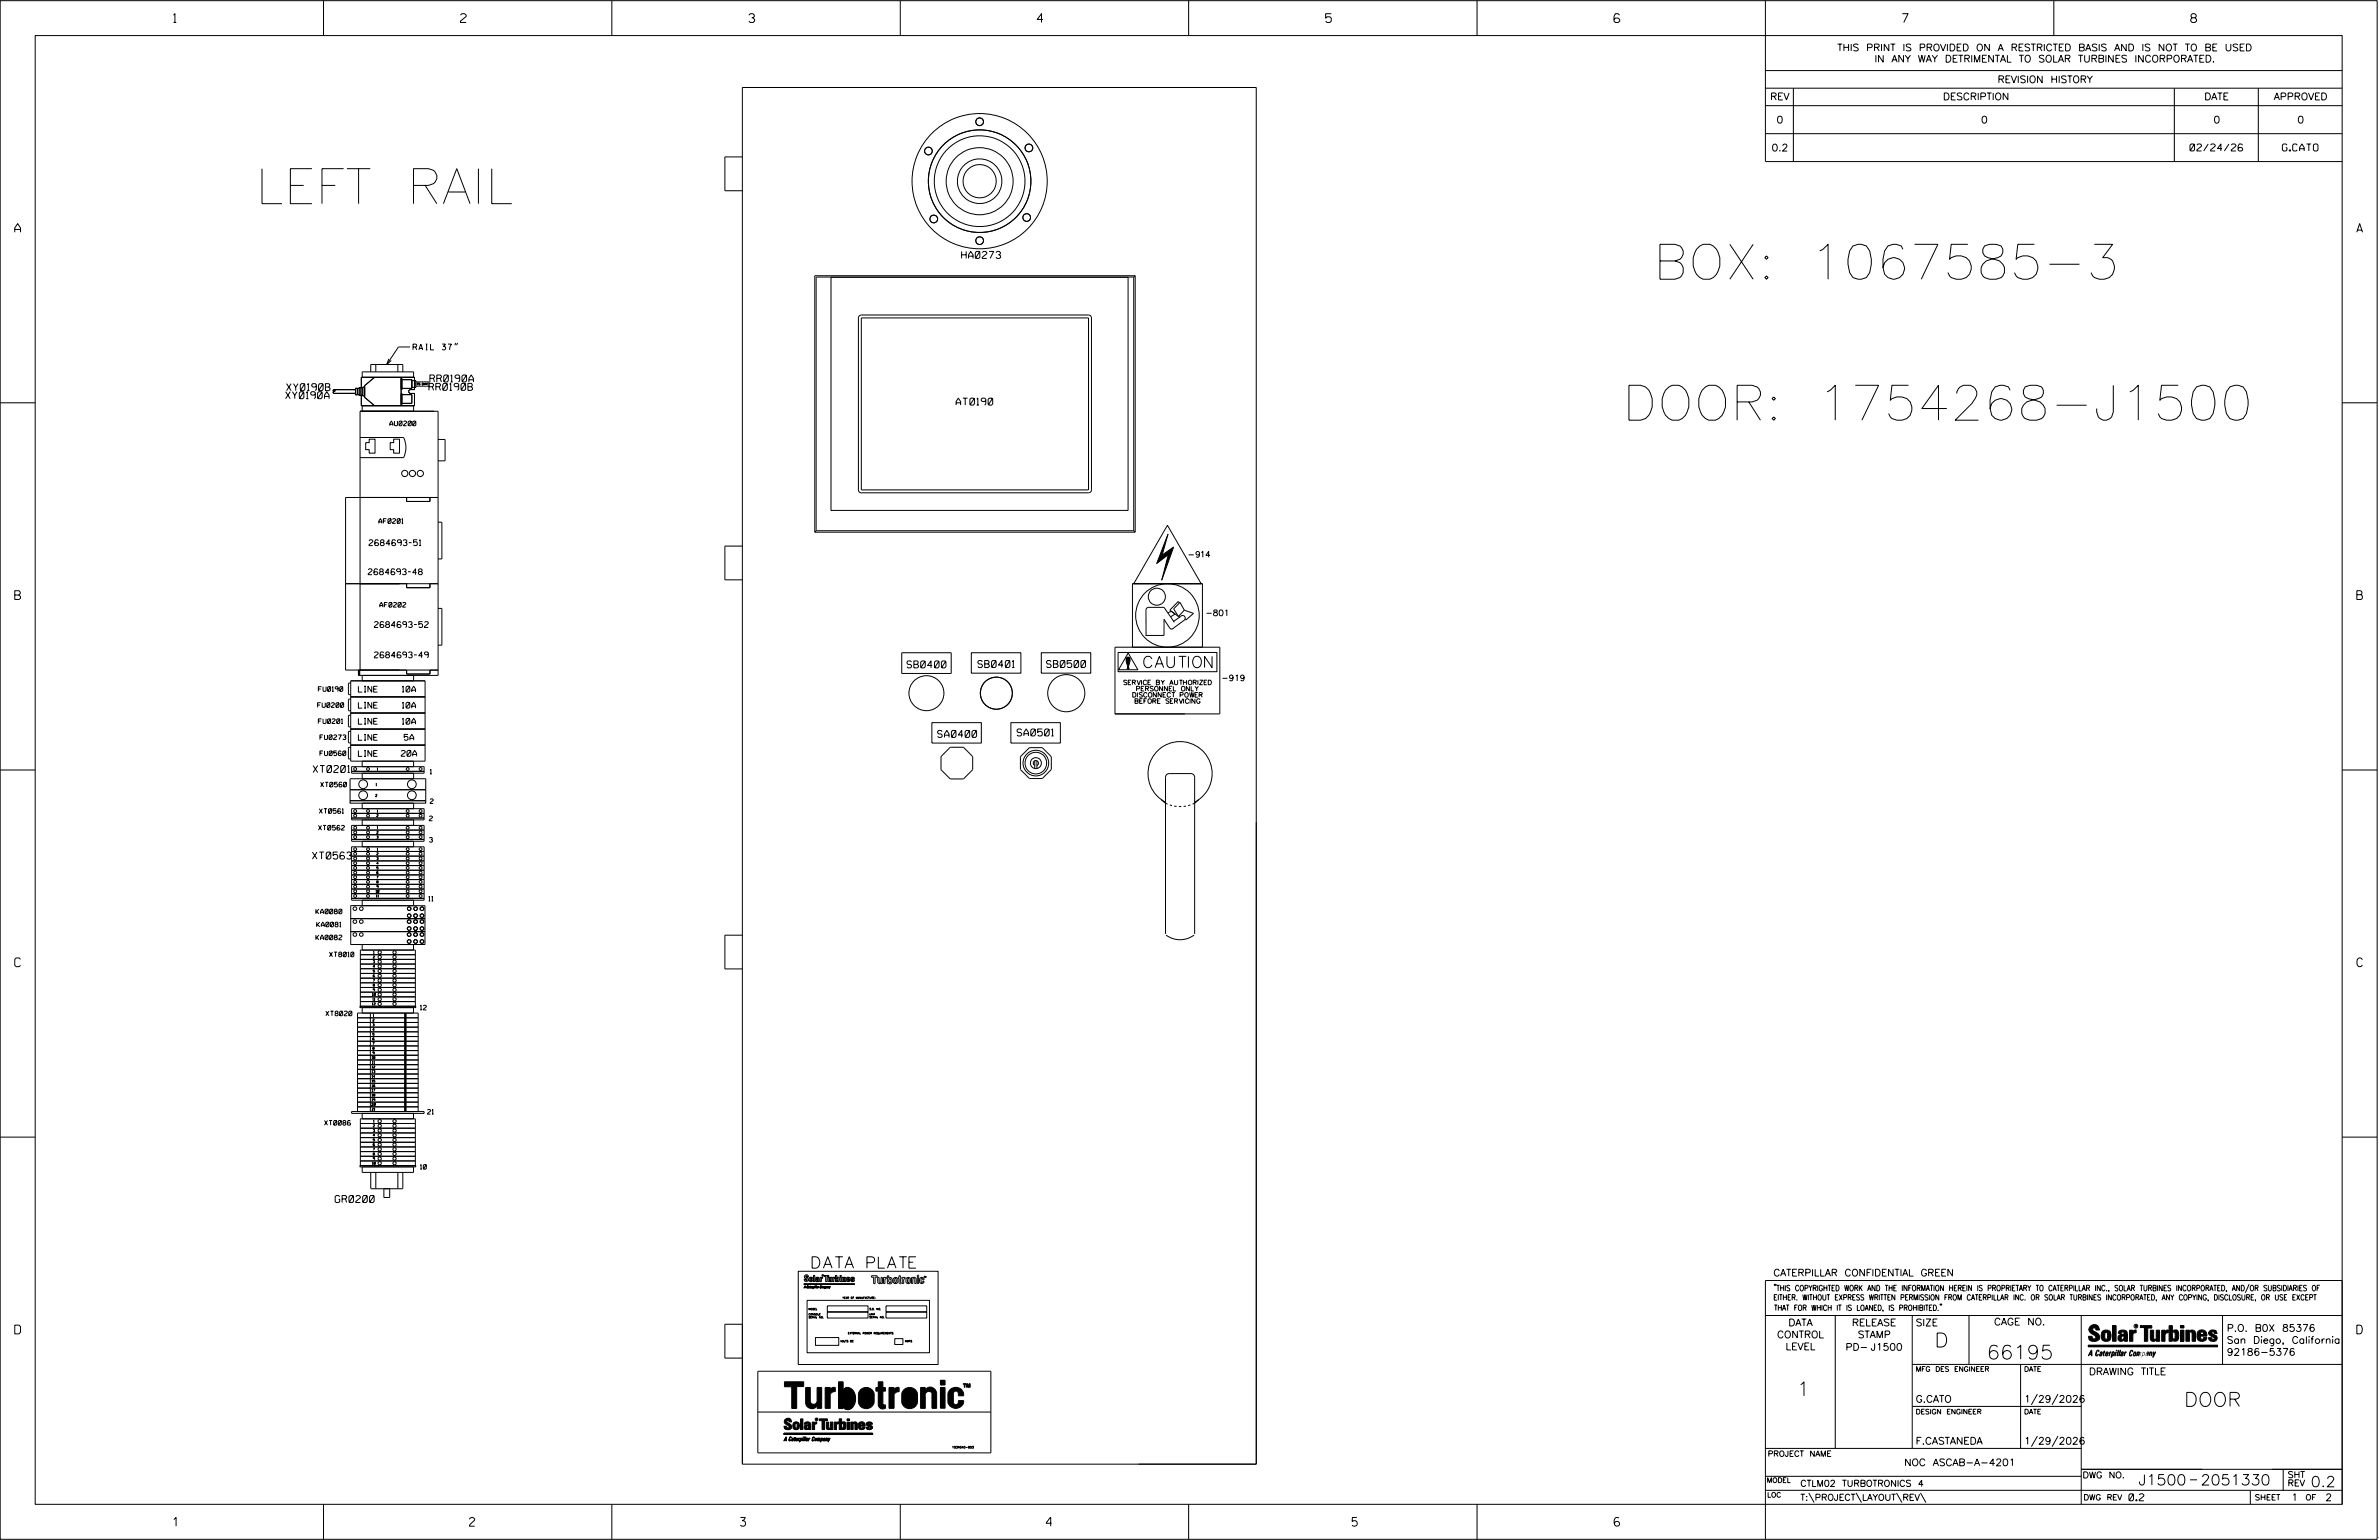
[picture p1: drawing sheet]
<svg xmlns="http://www.w3.org/2000/svg" width="864mm" height="559mm" viewBox="0 0 864 559" stroke-linecap="round" stroke-linejoin="round" font-family="sans-serif">
<defs><g id="words">
<g font-size="12.7">
<text x="92.7" y="73.9">LEFT RAIL</text>
<text x="600.1" y="101.3">BOX: 1067585-3</text>
<text x="588.9" y="152.5">DOOR: 1754268-J1500</text>
</g>
<g font-size="5.1">
<text x="702.3" y="488.8">D</text>
<text x="721.2" y="493.2">66195</text>
<text x="652.2" y="506.5">1</text>
<text x="792.8" y="510.3">DOOR</text>
</g>
<g font-size="4.1">
<text x="415.2" y="242.2">CAUTION</text>
<text x="294.8" y="460.1">DATA PLATE</text>
</g>
<g font-size="3.8">
<text x="776.3" y="538.9">J1500</text>
<text x="798.8" y="538.9">2051330</text>
<text x="838.8" y="539.5">0.2</text>
</g>
<g font-size="3.2">
<text x="63" y="8.2">1</text>
<text x="167.2" y="8.2">2</text>
<text x="271.8" y="8.2">3</text>
<text x="376.5" y="8.2">4</text>
<text x="481.2" y="8.2">5</text>
<text x="690.6" y="8.2">7</text>
<text x="795.3" y="8.2">8</text>
<text x="5.4" y="84.3">A</text>
<text x="855.5" y="84.3">A</text>
<text x="5.4" y="217.5">B</text>
<text x="855.6" y="217.5">B</text>
<text x="5.4" y="350.8">C</text>
<text x="855.6" y="350.8">C</text>
<text x="5.4" y="484">D</text>
<text x="855.6" y="484">D</text>
<text x="62.8" y="553.8">1</text>
<text x="170.4" y="553.8">2</text>
<text x="268.8" y="553.8">3</text>
<text x="379.8" y="553.8">4</text>
<text x="490.8" y="553.8">5</text>
<text x="585.9" y="553.8">6</text>
</g>
<g font-size="2.5">
<text x="666.9" y="18.5">THIS PRINT IS PROVIDED ON A RESTRICTED BASIS AND IS NOT TO BE USED</text>
<text x="680.5" y="22.6">IN ANY WAY DETRIMENTAL TO SOLAR TURBINES INCORPORATED.</text>
<text x="725.1" y="30">REVISION HISTORY</text>
<text x="642.6" y="36.3">REV</text>
<text x="705.3" y="36.3">DESCRIPTION</text>
<text x="800.2" y="36.3">DATE</text>
<text x="825.4" y="36.3">APPROVED</text>
<text x="644.9" y="44.7">0</text>
<text x="719.1" y="44.7">0</text>
<text x="803.5" y="44.7">0</text>
<text x="834" y="44.7">0</text>
<text x="643.1" y="54.8">0.2</text>
<text x="795" y="54.8">02/24/26</text>
<text x="828.5" y="54.8">G.CATO</text>
<text x="349.1" y="93.8">HA0273</text>
<text x="104" y="141.7">XY0190B</text>
<text x="155.7" y="141.6">RR0190B</text>
<text x="156.1" y="138.6">RR0190A</text>
<text x="103.7" y="144.7">XY0190A</text>
<text x="347.1" y="147">AT0190</text>
<text x="329.2" y="242.4">SB0400</text>
<text x="355" y="242.2">SB0401</text>
<text x="379.9" y="242.2">SB0500</text>
<text x="340.4" y="267.6">SA0400</text>
<text x="369.2" y="267.1">SA0501</text>
<text x="113.7" y="280.3">XT0201</text>
<text x="113.4" y="311.7">XT0563</text>
<text x="121.7" y="436.4">GR0200</text>
<text x="643.8" y="463">CATERPILLAR CONFIDENTIAL GREEN</text>
<text x="645.1" y="485.5">CONTROL</text>
<text x="649.2" y="481.1">DATA</text>
<text x="672.3" y="481.1">RELEASE</text>
<text x="674.4" y="485.5">STAMP</text>
<text x="695.4" y="481.1">SIZE</text>
<text x="723.8" y="480.8">CAGE NO.</text>
<text x="808.4" y="483.1">P.O. B0X 85376</text>
<text x="648.2" y="489.8">LEVEL</text>
<text x="669.9" y="490">PD- J1500</text>
<text x="808.4" y="487.5">San Diego, California</text>
<text x="808.4" y="491.8">92186-5376</text>
<text x="758.3" y="498.9">DRAWING TITLE</text>
<text x="695.4" y="508.9">G.CATO</text>
<text x="734.8" y="508.9">1/29/2026</text>
<text x="695.4" y="524.1">F.CASTANEDA</text>
<text x="734.8" y="524.1">1/29/2026</text>
<text x="691.2" y="531.9">NOC ASCAB-A-4201</text>
<text x="772.8" y="544.6">0.2</text>
<text x="831.8" y="544.6">1</text>
<text x="844.1" y="544.6">2</text>
</g>
<g font-size="2.3">
<text x="653.5" y="539.4">CTLM02 TURBOTRONICS 4</text>
<text x="756" y="536.3">DWG NO.</text>
<text x="830.4" y="539.3">REV</text>
<text x="830.4" y="536.2">SHT</text>
<text x="653.5" y="544.5">T:\PROJECT\LAYOUT\REV\</text>
</g>
<g font-size="2.1">
<text x="149.9" y="127">RAIL 37&quot;</text>
<text x="134" y="198">2684693-51</text>
<text x="431.5" y="202.2">-914</text>
<text x="133.7" y="208.5">2684693-48</text>
<text x="135.9" y="227.7">2684693-52</text>
<text x="437.6" y="223.4">-801</text>
<text x="135.9" y="238.7">2684693-49</text>
<text x="130.1" y="251.1">LINE</text>
<text x="146" y="251.1">10A</text>
<text x="443.4" y="247">-919</text>
<text x="130.1" y="257">LINE</text>
<text x="146" y="256.9">10A</text>
<text x="130.1" y="262.8">LINE</text>
<text x="146" y="262.8">10A</text>
<text x="130.1" y="268.6">LINE</text>
<text x="146.7" y="268.6">5A</text>
<text x="130.1" y="274.5">LINE</text>
<text x="145.7" y="274.4">20A</text>
</g>
<g font-size="2">
<text x="643.8" y="468.4">&quot;THIS COPYRIGHTED WORK AND THE INFORMATION HEREIN IS PROPRIETARY TO CATERPILLAR INC., SOLAR TURBINES INCORPORATED, AND/OR SUBSIDIARIES OF</text>
<text x="643.8" y="471.8">EITHER. WITHOUT EXPRESS WRITTEN PERMISSION FROM CATERPILLAR INC. OR SOLAR TURBINES INCORPORATED, ANY COPYING, DISCLOSURE, OR USE EXCEPT</text>
<text x="644" y="475.6">THAT FOR WHICH IT IS LOANED, IS PROHIBITED.&quot;</text>
<text x="641.7" y="528.5">PROJECT NAME</text>
<text x="756.3" y="544.3">DWG REV</text>
<text x="818.5" y="544.3">SHEET</text>
<text x="836.9" y="544.3">OF</text>
</g>
<g font-size="1.8">
<text x="695.4" y="497.6">MFG DES ENGINEER</text>
<text x="734.8" y="497.6">DATE</text>
<text x="695.4" y="513.1">DESIGN ENGINEER</text>
<text x="734.8" y="513.1">DATE</text>
<text x="641.3" y="538">MODEL</text>
<text x="641.5" y="543.3">LOC</text>
</g>
<g font-size="1.7">
<text x="141.5" y="154.5">AU0200</text>
<text x="137.5" y="189.9">AF0201</text>
<text x="137.8" y="220.3">AF0202</text>
<text x="115.6" y="250.9">FU0190</text>
<text x="407.9" y="248.5">SERVICE BY AUTHORIZED</text>
<text x="412.6" y="250.7">PERSONNEL ONLY</text>
<text x="115.3" y="256.7">FU0200</text>
<text x="411.2" y="253">DISCONNECT POWER</text>
<text x="412" y="255.2">BEFORE SERVICING</text>
<text x="115.6" y="262.5">FU0201</text>
<text x="116.1" y="268.3">FU0273</text>
<text x="116.1" y="274.2">FU0560</text>
<text x="156.2" y="280.9">1</text>
<text x="116.4" y="285.5">XT0560</text>
<text x="156.2" y="291.6">2</text>
<text x="115.9" y="295.1">XT0561</text>
<text x="155.9" y="297.8">2</text>
<text x="115.6" y="301.2">XT0562</text>
<text x="155.9" y="305.6">3</text>
<text x="155.6" y="326.9">11</text>
<text x="114.7" y="331.6">KA0080</text>
<text x="114.7" y="341">KA0082</text>
<text x="115" y="336.3">KA0081</text>
<text x="119.6" y="347.2">XT8010</text>
<text x="118.3" y="368.6">XT8020</text>
<text x="152.6" y="366.5">12</text>
<text x="155.2" y="404.3">21</text>
<text x="117.8" y="408.3">XT0086</text>
<text x="152.6" y="424.3">10</text>
</g>
<text font-size=".9" x="775.1" y="481.7">R</text>
<g font-size=".8">
<text x="136.9" y="279.5">1</text>
<text x="136.4" y="285.1">1</text>
<text x="136.3" y="289.1">2</text>
<text x="136.7" y="296.4">2</text>
<text x="136.9" y="294.7">1</text>
<text x="136.7" y="302.5">2</text>
<text x="136.7" y="304.2">3</text>
<text x="136.9" y="300.8">1</text>
<text x="136.7" y="310.2">2</text>
<text x="136.7" y="311.9">3</text>
<text x="136.9" y="308.5">1</text>
<text x="136.7" y="313.6">4</text>
<text x="136.7" y="315.3">5</text>
<text x="136.7" y="317">6</text>
<text x="136.5" y="323.8">10</text>
<text x="136.7" y="318.7">7</text>
<text x="136.7" y="320.4">8</text>
<text x="136.7" y="322.1">9</text>
<text x="136.6" y="325.5">11</text>
<text x="135.4" y="347.7">2</text>
<text x="135.6" y="346">1</text>
<text x="135.4" y="349.4">3</text>
<text x="135.4" y="351.1">4</text>
<text x="135.4" y="352.8">5</text>
<text x="135.4" y="354.5">6</text>
<text x="135.4" y="356.2">7</text>
<text x="135.4" y="357.9">8</text>
<text x="135.4" y="359.6">9</text>
<text x="135.2" y="361.3">10</text>
<text x="135.2" y="364.7">12</text>
<text x="135.3" y="363">11</text>
<text x="135.3" y="370.6">2</text>
<text x="135.4" y="368.9">1</text>
<text x="135.3" y="372.3">3</text>
<text x="135.3" y="374">4</text>
<text x="135.3" y="375.7">5</text>
<text x="135.3" y="377.4">6</text>
<text x="135.3" y="379.1">7</text>
<text x="135.3" y="380.8">8</text>
<text x="135.3" y="382.5">9</text>
<text x="135" y="384.2">10</text>
<text x="135" y="387.6">12</text>
<text x="135" y="389.3">13</text>
<text x="135.2" y="385.9">11</text>
<text x="135" y="391">14</text>
<text x="135" y="392.7">15</text>
<text x="135" y="394.4">16</text>
<text x="134.9" y="401.2">20</text>
<text x="135" y="396.1">17</text>
<text x="135" y="397.8">18</text>
<text x="135" y="399.5">19</text>
<text x="135" y="402.9">21</text>
<text x="135.6" y="407.3">1</text>
<text x="135.4" y="409">2</text>
<text x="135.4" y="410.7">3</text>
<text x="135.4" y="412.4">4</text>
<text x="135.4" y="414.1">5</text>
<text x="135.4" y="417.4">7</text>
<text x="135.4" y="419.1">8</text>
<text x="135.2" y="422.5">10</text>
<text x="135.4" y="420.8">9</text>
</g>
<text font-size=".7" x="345.6" y="525.5">1034040-903</text>
<g font-size=".6">
<text x="151.4" y="139.7">75 OHM</text>
<text x="305.8" y="471.2">YEAR OF MANUFACTURE:</text>
<text x="293.5" y="475.4">MODEL</text>
<text x="293.5" y="477.2">CONSOLE</text>
<text x="293.5" y="478.3">SERIAL NO.</text>
<text x="315.6" y="475.3">S.O. NO.</text>
<text x="315.6" y="477.2">UNIT</text>
<text x="315.6" y="478.3">SERIAL NO.</text>
<text x="307.8" y="484.1">EXTERNAL POWER REQUIREMENTS</text>
<text x="305.1" y="487">VOLTS DC</text>
<text x="328.5" y="487">AMPS</text>
<text x="296.1" y="515.3">R</text>
</g>
</g></defs>
<g fill="none" stroke="#000" stroke-width=".36">
<path d="M.1 .2h862.8v558.4h-862.8zM12.8 12.9h837.4v533h-837.4zM117.4 .2v12.7M222.1 .2v12.7M326.8 .2v12.7M431.5 .2v12.7M536.2 .2v12.7M587.9 5.5l-.5-.5h-1l-.5 1v1.7l.5 .4h1l.6-.4v-.6l-.6-.5h-1l-.5 .5M640.9 .2v58.4h209.3M745.6 .2v12.7M269.5 31.8h186.5v499.5h-186.5zM640.9 25.6h209.3"/>
<path d="M640.9 32h209.3M640.9 38.3h209.3M651 32v26.6M789.3 32v26.6M819.8 32v26.6M269.5 56.9h-6.4v12.3h6.4M640.9 48.5h209.3M301.7 100.6h107.8v84.6h-107.8zM312.1 114.5l.6-.2h82.4l.7 .2 .4 .9v62.4l-.2 .6-.9 .4h-82.4l-.6-.2-.5-.8v-62.4zM312.7 115.4h82.4v62.4h-82.4zM411.6 100.5v92.1M411.6 100.5h-115.3v92.1"/>
<path d="M412.1 100l-.5 .5M412.1 100v93.1M412.1 100h-116.3v93.1M131.5 136.9v-2h18.6v2M134.6 134.9v-2.6h11.6v2.6M136 136.9l-3.6 3v4.3l3.6 3M136.4 132.3v2.6M141.1 130.2l-.7 2.1 1.6-1.5M144.4 132.3v2.6M145.6 136.9v10.3M145.9 137.8h3.6v3.1h-3.6M145.9 137.4v4h-.3"/>
<path d="M148.9 125.9h-4.3l-4.2 6.4M149.5 138.1h1.5v2.5h-1.5zM155.3 138.6h-4.3v1.6h3.9M165.5 124.4l-.4 .9M166.1 124.4l-.3 .9M.1 146.2h12.7M121.2 141.4h7.8M121.3 142.1l-.4 .3 .4 .3h7.7M125.8 141.4h.1M129.7 140.9v2.4h-.7v-2.4h1.4M129.7 143.2h.7M130.7 158.8h15.8a8.3 8.3 0 0 1 0 7.3h-15.8"/>
<path d="M131 140.7h.7M131.2 140.7v-3.8h19.3v4.5h-1.5a.71 .71 0 0 0-.7 .7 .71 .71 0 0 0 .7 .7h1.5v4.4h-19.3v-3.8M131.5 147.2v2M131.7 143.4l-1.3 .1v-2.9h.6v2.9M132.4 140.5h-.7v3.2h.7M134 159.3h2.1v5.1h-2.1v-1.2h-1.2v-2.6h1.2zM142.9 159.3h2.1v5.1h-2.1v-1.2h-1.3v-2.6h1.3zM145.6 142.8h.3v4h-.3M145.9 143.2h3.6v3.2h-3.6M148.3 142.1h.1M150.1 147.2v2M159 159.5h2.6v7.7h-2.6"/>
<path d="M850.2 146.2h12.7M147.6 180.5v1.5h8.5v-1.5M159 180.5h-33.6v62.6h33.6M159 189.5h1.4v13.3h-1.4M269.5 198.2h-6.4v12.2h6.4M295.8 193.1h116.3M296.3 192.6h115.3M296.3 192.6l-.5 .5M411.6 192.6l.5 .5M423.8 190.6l12.2 21.2h-24.4zM424 193.8l-2.1 7.6 4.1-2.9-4.3 12 2.4-9.2-4.2 3.2zM125.4 211.8h33.6"/>
<path d="M147.6 211.8v1.5h8.5v-1.5M428.2 218.8l-.5-.5-3 3.1 3.1 2.3M159 220.8h1.4v13.3h-1.4M327.3 236.9h18v7.5h-18zM352.6 236.9h18v7.4h-18zM378 236.9h18v7.4h-18zM404.7 234.8h38.1v24.2h-38.1zM405.9 236.7h35.8v7h-35.8zM408.7 239.6l.7 2.4h.2l.7-2.4M409.5 237l3.6 6h-7.1zM410.1 239.3l-1.1 .8M411.1 234.8v-23h25.4v23"/>
<path d="M416 221.5v8.9M417 220.4h5.6l3.7 5.4M417.1 220.4l-.9 .3-.2 .9M424 222.3l1.2-.5 1.3 1-1.5 1M425.8 228.1l-.4 .2-.7-.3-2.1-3.3v5.9h-6.8M426 225.5l2.5-1.7a.96 .96 0 0 1 1.4-.2 .96 .96 0 0 1 0 1.4l-4.3 3.2M427.8 223.7l.5 .2M429.9 221.4l3.3 1.2-2.6 2.3-.5-.1M429.9 221.4l-1.6-2.8-2.3 2.3 1.8 2.8M429.9 221.4l-2.1 2.3M127.3 252.9h27M127.3 258.7h27"/>
<path d="M127.3 247.9l-.8 .1v3.9l.8 .2M127.3 253.7l-.8 .2v3.8l.8 .2M127.3 259.5l-.8 .2v3.9l.8 .1M127.3 247.1h27v29.1h-27zM130.1 243.1v2l.5-2v2zM130.7 243.1v-93.9h28.3v95.9h-28.9M131.5 245.1v2M147.6 243.1v1.5h8.5v-1.5M150.1 245.1v2M409.2 242.5h.1M409.2 242.5l.2 .1M409.3 242.4l.1 .1"/>
<path d="M409.3 242.4v.1M409.3 242.4l.4 .3M409.4 242.5l.1 .1M409.4 242.3l-.2 .2M409.5 242.7h.1M409.5 242.3l.2 .3-.3-.3M409.5 242.3l-.3 .3M409.6 242.7h.1M409.6 242.3l-.4 .3M409.8 242.4l-.3 .3M409.8 242.4l-.5 .2M409.8 242.4l-.4 .3"/>
<path d="M409.8 242.5h.1M409.8 242.5l-.2 .2M.1 279.4h12.7M127.3 264.5h27M127.3 270.4h27M127.3 265.4l-.8 .1v3.9l.8 .2M127.3 271.2l-.8 .2v3.8l.8 .2M127.6 278.2h26.4v2.4h-26.4M127.6 279.9h26.4M131.5 276.2v2M150.1 276.2v2M338.3 262.2h17.9v7.4h-17.9z"/>
<path d="M367 262.2h17.9v7.4h-17.9zM375.6 277.8a.94 .94 0 0 1-.3-1.5 .94 .94 0 0 1 1.5 0 .94 .94 0 0 1-.4 1.5M375.6 276v2.9M376.4 276v2.9M850.2 279.4h12.7M127.1 290.5h27.5v.9h-27.5zM127.1 286.6h27.5M127.1 282.6h27.5v7.9h-27.5zM127.6 293.4h26.4v4.1h-26.4zM127.6 299.5h26.4v5.8h-26.4zM127.6 295.1h26.4M127.6 296.8h26.4"/>
<path d="M131.5 280.6v2M131.5 297.5v2M150.1 293.4v-2h-18.6v2M150.1 280.6v2M150.1 297.5v2M421.5 290.1l2.3 1.7M424.6 292.1l.8 .2M426.3 292.5l.8 .1M428 292.7h.8M430.5 292.5l-.9 .1M432.1 292.1l-.8 .2M433.7 291.1a11.6 11.6 0 0 0 3.7-17.7 11.6 11.6 0 0 0-18.1 0 11.6 11.6 0 0 0 3.8 17.7"/>
<path d="M435.3 290.1l-2.4 1.7M127.6 301.2h26.4M127.6 302.9h26.4M127.6 304.6h26.4M127.6 309h26.4M127.6 314.1h26.4M127.6 315.8h26.4M127.6 317.5h26.4M127.6 319.2h26.4M131.5 305.3v2M150.1 305.3v2M154 310.7h-26.4v-3.4h26.4v19.3h-26.4v-14.2h26.4"/>
<path d="M127.3 328.6h27v14.1h-27zM127.3 333.3h27M127.3 338h27M127.6 324.3h26.4M127.6 322.6h26.4M127.6 326h26.4M127.6 320.9h26.4M131.5 326.6v2M150.1 326.6v2M269.5 339.3h-6.4v12.3h6.4M423.1 338.9v-56.9a1.33 1.33 0 0 1 1.3-1.3h7.9a1.33 1.33 0 0 1 1.4 1.3v56.9M423.3 339.3a8.5 8.5 0 0 0 10.2 0"/>
<path d="M130.8 344.7h20v20.4h-20zM130.8 346.4h20M130.8 348.1h20M130.8 349.8h20M130.8 351.5h20M130.8 353.2h20M130.8 354.9h20M130.8 356.6h20M130.8 358.3h20M131.5 342.7v2M150.1 342.7v2M129.8 369.3h22"/>
<path d="M129.8 371h22M129.8 372.7h22M129.8 374.4h22M129.8 376.1h22M129.8 377.8h22M129.8 379.5h22M130.7 365.1h20.2v.5h-20.2zM130.8 360h20M130.8 361.7h20M130.8 363.4h20M131.5 367.6v-2h18.6v2M134.4 367.6v35.7"/>
<path d="M129.8 381.2h22M129.8 382.9h22M129.8 384.6h22M129.8 386.3h22M129.8 388h22M129.8 389.7h22M129.8 391.4h22M129.8 393.1h22M129.8 394.8h22M129.8 396.5h22M129.8 398.2h22M129.8 399.9h22"/>
<path d="M.1 412.6h12.7M127.6 403.3h26.4v.7h-26.4zM129.8 401.6h22M129.8 403.3v-35.7h22v35.7M130.8 406h20v16.9h-20zM130.8 407.7h20M130.8 409.4h20M130.8 411.1h20M130.8 412.8h20M130.8 414.5h20M130.8 416.2h20M130.8 417.9h20"/>
<path d="M130.8 419.6h20M131.5 404v2M136 415l-.4-.1-.2 .3v.4l.5 .1v-.4l-.5 .2M150.1 404v2M850.2 412.6h12.7M130.7 422.9h20.2v.5h-20.2zM130.8 421.3h20M131.5 423.4h18.6v2h-18.6zM134.6 431.3h11.6M134.6 425.4v5.9M136.4 425.4v5.9M139.3 431.3v3.2h2.2v-3.2"/>
<path d="M144.4 425.4v5.9M146.2 425.4v5.9M289.8 461.3h50.7v33.8h-50.7zM291.8 465.8h18.4v.3h-18.4zM292.1 462.8l.7-.2 .5 .2 .2 .5h-.5l-.3-.3-.2 .2 .1 .3a.95 .95 0 0 1 .9 1.1l-.8 .4-.7-.3-.1-.5h.6l.2 .4 .2-.1-.1-.4a.82 .82 0 0 1-.7-1.3zM292.3 466.7v.4h-.3zM292.3 466.5v.9v-.3l-.5 .3zM293 471.8h44.4v19.1h-44.4zM293.1 466.6l.3 .2-.3-.1-.1 .6 .3-.2-.3 .3zM293.5 467.2l.2-.1zM293.6 466.8l.2 .2-.3 .4-.1-.2 .4-.2zM294 466.8h.2l-.1 .6z"/>
<path d="M294.4 464.8l.2-.6-.2-.8 .3 .1 .4 .7-.1 .6-.6 .3M294.4 466.9h.3l-.3 .5zM294.4 466.9l.2 .1zM294.9 466.8l.2 .1-.4 .5zM295.2 466.8l.4 .1-.1 .2-.4 .5zM295.3 462.8h.5v2.2h-.5zM295.4 466.8l-.1 .5zM295.8 466.8l-.2 .6zM295.9 466.7h.1M296.1 466.5l-.2 .9zM296.3 463.5l1 .1 .1 1.4h-.4l-.1-1.2-.8 .1zM296.4 466.5l-.2 .9z"/>
<path d="M296.5 467.2l.2-.1zM296.5 466.9l.3-.1-.1 .6-.3-.2 .4-.3zM296.9 464.5l-.4 .2 .4-.7-.6 .1-.3 .5 .3 .4 .7-.2M297 466.8h.3l-.4 .6zM297.7 463.5l.5 .2 .4-.3v.4l-.4 .1v1.1h-.5zM297.8 466.7h.4h-.3l-.2 .6 .4-.2-.3 .3zM298.4 466.9l-.1 .4zM298.4 466.8h.2l-.2 .4zM298.6 462.8l.2-.1-.2-.1v.4M298.7 462.8l.1 .2M298.8 466.8h.5l-.1 .6v-.6l-.2 .6-.1-.5-.2 .5zM299.2 462.8h1.6v.4h-.6v1.8h-.5v-1.8h-.5z"/>
<path d="M299.6 466.8l.3 .1-.1 .2-.4 .5zM299.6 466.9v.4zM300 467.2l.3-.1zM300.1 466.8l.3 .1-.4 .5 .3-.4zM300.3 473.9h14.8v2.1h-14.8zM300.3 476.1h14.8v2.2h-14.8zM300.6 466.8l.3 .1-.1 .5-.1-.6-.2 .6zM300.6 463.5h.5l.2 1.3 .1-1.3h.5l.1 1.5h-1.3zM301.1 466.8v.5l.3-.5-.4 .8zM302.3 463.5l.4 .2 .5-.3v.4l-.4 .2-.1 1h-.4zM303.3 462.8h.5l-.1 2.2h-.4zM303.8 463.6l.6-.2 .2 .3-.1 1.3-.8-.2 .1-.4 .2 .4 .1-.2 .1-.4-.2-.5-.2 .3z"/>
<path d="M304.9 462.8h.5v.4h-.5zM304.9 463.5h.5v1.5h-.5zM305.7 463.5h1.2l.1 1.5h-.5v-1.3l-.3 .1v1.2h-.5zM307.3 463.7l.6-.3-.1 1.3 .8-.2a.79 .79 0 0 1-1.1 .4 .79 .79 0 0 1-.2-1.2zM307.9 463.4a.7 .7 0 0 1 .7 .9h-.9v-.2h.5zM308.9 463.7l.4-.3 .7 .1 .2 .4-.6-.2-.3 .2 .8 .5a.64 .64 0 0 1-.5 .7 .64 .64 0 0 1-.7-.6l.6 .3 .2-.2-.8-.6zM316.3 462.9h2.1v.5h-.7v2.4h-.6v-2.4h-.8zM318.6 463.5h.5l.1 1.7 .3 .1 .3-.2v-1.6h.5v2.2h-.5v-.3l-.5 .4-.5-.2zM320.7 463.5h.5v.2l.6-.2v.5l-.6 .3v1.4h-.5zM321.6 473.9h14.8v2.1h-14.8zM321.6 476.1h14.8v2.2h-14.8zM322.1 462.9h.5v.9a.93 .93 0 0 1 1.3 .1 .93 .93 0 0 1 0 1.3l-.2 .3a.65 .65 0 0 1-1.1 .1l-.5 .2z"/>
<path d="M322.8 464.1a.61 .61 0 0 1 .7 .6 .61 .61 0 0 1-.7 .6l-.2-.6zM324.6 463.7l.5-.2 .7 .4 .1 1.2a.88 .88 0 0 1-.8 .7 .88 .88 0 0 1-.9-.7v-1zM324.9 464l.5 .2v.9l-.3 .3-.3-.3zM325.3 465.1h.1M326.4 462.9h.4v.6h.3v.4h-.3v1.3l.3 .2v.4l-.7-.3v-1.6h-.3zM327.5 463.5h.5v.2l.6-.2v.5l-.6 .3v1.4h-.5zM329.2 463.7l.5-.2 .7 .4 .2 1.2a.88 .88 0 0 1-.9 .7 .88 .88 0 0 1-.8-.7v-1zM329.5 464l.5 .1v1l-.3 .3-.3-.3zM330 465.1h.1M330.9 463.5h.5v.3l.5-.3 .5 .2 .2 2h-.5v-1.5a.37 .37 0 0 0-.5-.2 .37 .37 0 0 0-.2 .4v1.3h-.5zM332.6 464.2h.1M333 463.5h.5v2.2h-.5z"/>
<path d="M333 462.7h.5v.6h-.5zM333.8 465.1h.1M334.5 465.7h.1M334.6 465.7h.1M334.9 465.1l.6-.2a.85 .85 0 0 1-.8 .8 .85 .85 0 0 1-.9-.6M334.9 465.1l-.1 .2-.4-.1v-1.2l.4-.1 .1 .5h.6a.84 .84 0 0 0-.8-.9 .84 .84 0 0 0-.9 .6v1M334.9 465.1h.1M335.4 463.1h.5zM335.5 463.2v.3M335.6 463.4h-.1M335.6 463.2l-.1 .3M335.7 463.1l.1 .4h.4v-.4l-.2 .3-.1-.3"/>
<path d="M335.8 463.2l.1 .3M336.1 463.2v.3M640.9 477.3h209.3M644.2 466.1l-.1 .4M644.7 466.1l-.2 .4M666.2 477.3v48.3M694.2 477.3v48.3M704.4 473.3l-.1 .4M704.8 473.3l-.1 .4M714.8 477.3v17.8M755.5 477.3v68.6M806.8 477.3v17.8"/>
<path d="M816.5 466l-1.4 3.1M850.2 464.6h-209.3v94M850.2 464.8v81.1M269.5 480.5h-6.4v12.3h6.4M275.1 497.6h84.6v29.6h-84.6zM296 485.4h8.5v2.8h-8.5zM324.8 485.7h3v2.2h-3zM694.2 495.1h156M733.5 495.1v30.5M758.6 481.4a2.02 2.02 0 0 1 3.1-.1l.5 1.3h-1.3l-.2-.6-.4-.2-.6 .1-.1 .4 .4 .7a2.46 2.46 0 0 1 2.2 2.9 2.83 2.83 0 0 1-3.8 .3l-.3-1.3h1.3l.2 .7 .6 .3 .5-.2 .2-.5-.4-.6-1.9-1.2-.4-.9zM759.2 491.3h-.7l.7-1.2v1.9h.2l-.1-2.1-1.3 2.1 .5-.5h.7M761.3 490l.3-.2 .4 .3-.1 .3-.3-.4-.4 .3-.3 1.6h.4l.4-.5-.3 .6-.4 .1-.3-.4z"/>
<path d="M762.6 490.6l.5-.1-.1 1.4h-.9a.74 .74 0 0 1 .9-.8l-.3 .7-.5 .1 .2-.5 .6-.2v-.5l-.7 .2zM763 483.2a2.17 2.17 0 0 1 3.1 0l.3 1.4-.3 1.5a2.17 2.17 0 0 1-3.1 0l-.3-1.5zM763.6 490.5l.4-.4 .2 .6h-.3l-.3 .9 .2 .4-.3-.1zM764.1 483.7l.5-.4 .4 .3v2.2l-.4 .2-.5-.2zM764.6 491.1l.6 .2v-.7l-.4-.1-.4 .6-.1 .8h.6M764.6 491.1l-.1 .8h.4M764.6 482.6v.8M764.8 490.7l.4 .1v.3h-.6zM765 491.5l-.1 .4zM766 490.5l-.5 1.5zM766 490.8l.4-.3-.4 .4M766.9 481h1.3v5.7h-1.3z"/>
<path d="M767 490.8l.5 .1-.3 .8-.4 .2zM767.3 490.5h-.5l-.5 2M767.3 490.5a.8 .8 0 0 1 .2 1 .8 .8 0 0 1-.9 .4l-.1 .6M767.3 490.5l-.1 .2M768.1 490.5l-.4 1.5zM768.2 489.9h.3l-.1 .2h-.2zM769 489.9l-.5 2.1zM769.7 489.9l-.6 2.1zM770.1 491.4l.5-.3-.5 .8zM770.4 491.9h.1M770.6 491.1l.1-.4-.7 .2 .1-.3 .6-.1 .2 .3-.5 1.1M770.6 491.1a.74 .74 0 0 0-.8 .8h.6"/>
<path d="M771 484.8h-.7l-.3 .6 .4 .7 .5-.3 .1-2.4h-.8l-.1 .4h-1.2a1.71 1.71 0 0 1 1.8-1.3 1.71 1.71 0 0 1 1.6 1.4v2.8h-1.1l-.1-.6M771 484.2l-1.5 .1a1.41 1.41 0 0 0 0 2.4l.5 .1 1.1-.7M771.2 486.1h-.1M771.4 490.5l.1 .3 .4-.3-.9 1.5zM771.5 490.8h.1M773 482.7h1.2v.5l.5-.5 .7-.1v1h-.6l-.5 .4-.1 2.7h-1.2zM773.3 490.3l.6-.4 .4 .2-.1 .4-.3-.4a1.28 1.28 0 0 0-.5 1.8l.6-.4-.1 .4-.8 .1zM774.7 490.8l.5-.3a.88 .88 0 0 1 .2 .9 .88 .88 0 0 1-.7 .7l-.2-.2zM774.8 490.9h.5l-.3 1h-.3l-.2-.2zM775.2 490.5l-.1 .2M776.8 481h4.3v.9h-1.5v4.8h-1.3M776.8 490.6l-.8 .2v-.3l-.4 1.5 .8-1.3v1.3l.3-1.2"/>
<path d="M779.3 491.1h.4M779.6 490.5h.3l-.3 1.4M779.6 490.7h.2l-.1 .4M779.7 491.1l-.1 .4M779.7 491.1l-.4 .2M780.1 492l.4-1.5 .1 .3 .3-.3 .3 .2-.3 1.3v-1.3l-.7 1.3M780.6 482.7h1.2v2.7l.1 .4 .4 .3 .4-.7v-2.7h1.2l.1 4h-1.3v-.5l-1.1 .6-.7-.3-.3-.7zM781.6 492.5l1-2-.8 1.3-.2-1.3-.2 2M784.7 482.7h1.2v.5l.5-.5 .7-.1v1h-.5l-.6 .4-.1 2.7h-1.2zM787.4 481h1.2v2a1.4 1.4 0 0 1 2.2 .2l.1 1.4-.4 1.9-1.5 .1-.4-.5v-1l.5 .9 .5-.3v-2.1l-.5-.4-.5 .7v2.8h-1.2zM791.5 482.7h1.3v4h-1.3zM791.5 481h1.3v.9h-1.3z"/>
<path d="M793.5 482.7h1.3v.4l.7-.5 1.1 .2 .4 .6v3.3h-1.2l-.3-3.4-.7 .2v3.2h-1.3zM794.8 483.1h.1M797.7 483.2a1.92 1.92 0 0 1 2.4-.5 1.92 1.92 0 0 1 1 2.1h-2.3v.8l.6 .5 .5-.3v-.5h1.2a1.83 1.83 0 0 1-2.1 1.4 1.83 1.83 0 0 1-1.5-2.1zM798.8 484.2v.6M799.1 483.4h.6l.2 .8h-1.1zM804.6 482.9a1.84 1.84 0 0 0-2.9 .8 3.3 3.3 0 0 0 2.2 1.9l-.5 .5-.4-.3-.1-.4h-1.2l.1 .6a1.92 1.92 0 0 0 2.9 .4M804.9 483.8h-1.2l-.2-.6-.5 .1-.1 .3 .1 .3 1.8 .9M805.1 488.1h-47.1v.6h47.1M275.1 512.4h84.6M284.8 501.4h6.9v1.7h-2.5v8h-1.8v-7.9h-2.6zM284.9 515.1a1.45 1.45 0 0 1 2.2 0l.3 .8h-.9l-.5-.6-.4 .5 .3 .4a1.71 1.71 0 0 1 1.5 2 1.85 1.85 0 0 1-2.6 .2l-.2-.9h.9l.1 .5 .4 .2 .5-.5-.3-.4a1.5 1.5 0 0 1-1.3-2.2zM289 518.3l-.3-.2a1.7 1.7 0 0 1 .3-1.9v-.3l-1 .5-.2 .9 .2 1.1 1 .4"/>
<path d="M289.7 501.4l-2.3 2.3M290.6 514.8h.9v3.9h-.9zM292.3 516.1l.4-.1a1.18 1.18 0 0 1 1.6 .9v1.8h-.8l-.1-2.2-1.4 .3zM292.5 503.4h1.6v5a1.25 1.25 0 0 0 1.4 1.2 1.25 1.25 0 0 0 1.1-1.5v-4.7h1.7v7.6h-1.7v-1.1a2.22 2.22 0 0 1-2.5 1.1 2.22 2.22 0 0 1-1.6-2.3zM293.5 517.8l-.1 .4h-.6l.1-.7 .6-.1v-.4l-1.1 .1a.95 .95 0 0 0-.1 1.6h.9l.4-.4M294.9 516h.8v.4l.8-.5v.7l-.7 .2-.1 1.9h-.8zM297.4 514.8h3v.7h-1.1v3.2h-.9v-3.2h-1zM299.5 503.4h1.9v.8l.6-.6 1.2-.2v1.6l-.9 .1-.9 .9v5h-1.9zM300 516h.8v2.2l.3 .1 .3-.4v-1.9h.9v2.7h-.9v-.3l-.7 .4-.5-.2zM301.4 511h-.1M302.8 516h.8v.4l.8-.5v.7l-.7 .4v1.7h-.9zM304.4 501.4h1.7v3.1a2.16 2.16 0 0 1 2.1-1 2.16 2.16 0 0 1 1.8 1.6 4.6 4.6 0 0 1-1.8 6.4l-1.4-.2-.8-.7v.5h-1.6z"/>
<path d="M304.7 514.8h.8v3.9h-.8zM305.5 516.2a.99 .99 0 0 1 1.5 .1l-.3 2.4h-.9l-.3-.3v-.7l.3 .6a1.41 1.41 0 0 0 0-1.9l-.3 .5zM306.7 505.5a1.31 1.31 0 0 1 1.5-.1 1.31 1.31 0 0 1 .7 1.4 2.25 2.25 0 0 1-1.7 3.1 3.2 3.2 0 0 1-.5-4.4zM307.5 514.8h.9v.6h-.9zM307.5 516h.9v2.7h-.9zM308.9 516h.8v.3l.5-.4 .8 .2 .2 .4v2.2h-.9l-.1-2.3-.5 .2v2.1h-.8zM311.7 516.4l1.1-.5v.5a1.28 1.28 0 0 0 .1 1.9l.3-.5h.8a1.32 1.32 0 0 1-1.7 .9 1.32 1.32 0 0 1-.7-1.9zM312.4 504.3a2.97 2.97 0 0 1 4.9 1.3v3.3a2.95 2.95 0 0 1-2.8 2.2 2.95 2.95 0 0 1-2.9-2.2v-3.3zM312.8 515.9a1.22 1.22 0 0 1 1.2 1.6h-1.6v-.5l.8 .1zM313.8 505l.7-.2 .8 .5 .1 3.6a.92 .92 0 0 1-.9 .9 .92 .92 0 0 1-1-.9v-3.3zM314.5 516.4l1.1-.5a.87 .87 0 0 1 1.1 .9h-.9l-.1-.4-.5 .2 1.3 .9a.78 .78 0 0 1 .1 .9 .78 .78 0 0 1-.8 .4l-1.1-.2-.2-.4-.1-.4h.8l.4 .5 .3-.3-1.4-1zM315.4 508.9h.1"/>
<path d="M318.8 501.4h1.7v2.1h.9v1.3h-.9v4.6l.3 .3 .6 .1v1.3a1.73 1.73 0 0 1-2.6-1.4v-4.9h-.8v-1.3h.8zM322.7 503.4h1.9v.8l.6-.6 1.2-.2v1.6l-.9 .1-.9 .9v5h-1.9zM328.1 504.3a2.96 2.96 0 0 1 5 1.3v3.3a2.95 2.95 0 0 1-2.9 2.2 2.95 2.95 0 0 1-2.9-2.2v-3.3zM329.6 505l.6-.2 .9 .5 .1 3.6a.92 .92 0 0 1-.9 .9 .92 .92 0 0 1-1-.9v-3.3zM331.1 508.9h.1M334.2 503.4h1.7v1.1a2.2 2.2 0 0 1 2.6-1 2.2 2.2 0 0 1 1.5 2.4v5.1h-1.7v-5.3a1.28 1.28 0 0 0-1.5-.7 1.28 1.28 0 0 0-.9 1.3v4.7h-1.7zM340 505.7h.1M341.4 500.8h1.7v1.8h-1.7zM341.4 503.4h1.7v7.6h-1.7zM343.1 501.2l-1.4 1.4M344.1 509h.1M344.9 504.3a2.88 2.88 0 0 1 3.2-.7 2.88 2.88 0 0 1 1.7 2.9h-1.9a1.35 1.35 0 0 0-.5-1.7 .92 .92 0 0 0-1.3 .9v3.1a.92 .92 0 0 0 .9 .9 .92 .92 0 0 0 .9-.9v-.6h1.9a2.92 2.92 0 0 1-2.5 2.8 2.92 2.92 0 0 1-3.2-2v-3.4z"/>
<path d="M346.6 511h.1M347 511h.1M347.9 508.8h.1M349.6 502.1h1.1v.2h-.4v1.1h-.2v-1.1h-.5zM350.9 502.1h.4l.2 1 .3-1h.4v1.3h-.3v-1l-.3 1h-.2l-.2-1v1h-.3zM351.7 503.2l-.2 .2M352.2 502.7l-.3 .3M694.2 510.3h61.3M739.6 505.8l-2.2 3.9M747.1 505.8l-2.2 3.9M284.6 520.1h32.2v.4h-32.2zM285.3 521.4l.2 1.5-.2-.4h-.5l-.2 .4z"/>
<path d="M285.3 521.5v.9h-.4zM286.8 521.4l.5 .1-.1 .3-.2-.3-.3 .2-.2 1 .6-.3-.5 .5-.3-.3zM287.5 522.4l.4-.1-.4 .5zM287.6 521.9l.4 .1-.1 .9-.6-.1 .3-.5h.3v-.4l-.4 .2zM288.3 521.8l.3-.2 .1 .2-.2 1.1-.2-.1zM289 521.9l.6 .1-.1 .4h-.5l.1 .4 .4-.3-.4 .4-.3-.3zM289.2 522h.2v.3h-.4zM289.9 521.8l.4 .1-.6 1zM290.5 521.8l.3 .1a.47 .47 0 0 1 .2 .6 .47 .47 0 0 1-.6 .2l-.2 .5zM290.8 521.9l.1 .4-.3 .5zM291.4 521.8l-.2 1.1zM291.6 521.5h.1"/>
<path d="M292 521.4l-.3 1.5zM292.5 521.4l-.4 1.5zM292.7 522.6l.4-.3-.3 .5zM292.8 521.9h.4l-.1 1-.5-.1 .6-.7-.1-.2-.4 .2zM293.7 521.8h.3l-.6 1.1zM295.2 521.5h.3l.1 .3-.2-.3-.3 .2-.2 .9 .1 .2 .5-.3-.5 .4-.3-.3zM295.9 522h.6l-.5 .9-.2-.2zM296 522h.3l-.3 .8zM296.8 521.8l.9 .1-.2 1v-1l-.4 1v-1l-.5 1zM298.1 521.8h.4l.2 .4-.2 .5h-.5l-.2 .5zM298.3 522h.3l-.4 .8zM299.1 521.9h.4l-.2 1-.5-.1 .6-.7-.1-.2-.4 .2z"/>
<path d="M299.1 522.4l.3-.1-.4 .5zM299.9 521.8l.5 .1-.2 1v-1l-.6 1zM300.7 521.8l.1 .9 .5-.9-.8 1.4zM640.9 525.6h114.6M640.9 535.7h114.6M739.6 521.1l-2.2 3.8M747.1 521.1l-2.2 3.8M755.5 533.2h94.7M795 537h2.6M828.8 533.2v7.6M117.4 545.9v12.7M222.1 545.9v12.7"/>
<path d="M326.8 545.9v12.7M431.5 545.9v12.7M536.2 545.9v12.7M640.9 540.8h209.3M656.6 541.7l2 3.5M673.8 541.7l1.9 3.5M688.4 541.7l2 3.5M697.2 541.7l1.9 3.5M816.9 541v4.9M863.5 558h.1"/>
<circle cx="337" cy="54.8" r="1.39"/>
<circle cx="355.6" cy="44.2" r="1.4"/>
<circle cx="373.5" cy="53.7" r="1.4"/>
<circle cx="339" cy="79.5" r="1.4"/>
<circle cx="355.6" cy="65.8" r="6"/>
<circle cx="355.6" cy="65.7" r="18.6"/>
<circle cx="355.6" cy="65.7" r="8.1"/>
<circle cx="355.6" cy="65.7" r="16.5"/>
<circle cx="355.6" cy="65.8" r="12.2"/>
<circle cx="355.6" cy="65.7" r="24.5"/>
<circle cx="372.7" cy="78.9" r="1.39"/>
<circle cx="355.6" cy="87.3" r="1.4"/>
<circle cx="121.3" cy="141.7" r=".34"/>
<circle cx="146.9" cy="171.8" r="1.12"/>
<circle cx="149.7" cy="171.8" r="1.12"/>
<circle cx="152.6" cy="171.8" r="1.13"/>
<circle cx="419.9" cy="216.5" r="3.1"/>
<circle cx="423.8" cy="223.3" r="11.5"/>
<circle cx="336.3" cy="251.5" r="6.3"/>
<circle cx="361.7" cy="251.5" r="5.8"/>
<circle cx="387.1" cy="251.5" r="6.7"/>
<circle cx="409.5" cy="242.5" r=".28"/>
<circle cx="128.9" cy="279" r=".53"/>
<circle cx="133.6" cy="279" r=".53"/>
<circle cx="148" cy="279" r=".53"/>
<circle cx="152.7" cy="279" r=".53"/>
<circle cx="347.3" cy="276.9" r="6.2"/>
<circle cx="376" cy="276.9" r="3.9"/>
<circle cx="376" cy="276.9" r="6.1"/>
<circle cx="376" cy="276.9" r="4.7"/>
<circle cx="376" cy="276.9" r="2"/>
<circle cx="128.9" cy="294.3" r=".53"/>
<circle cx="128.9" cy="296" r=".53"/>
<circle cx="131.8" cy="288.6" r="1.59"/>
<circle cx="131.8" cy="284.6" r="1.59"/>
<circle cx="133.6" cy="296" r=".53"/>
<circle cx="133.6" cy="294.3" r=".53"/>
<circle cx="148" cy="296" r=".53"/>
<circle cx="148" cy="294.3" r=".53"/>
<circle cx="149.5" cy="288.6" r="1.59"/>
<circle cx="149.5" cy="284.6" r="1.58"/>
<circle cx="152.7" cy="296" r=".53"/>
<circle cx="152.7" cy="294.3" r=".53"/>
<circle cx="128.9" cy="303.7" r=".53"/>
<circle cx="128.9" cy="311.5" r=".53"/>
<circle cx="128.9" cy="313.2" r=".53"/>
<circle cx="128.9" cy="314.9" r=".53"/>
<circle cx="128.9" cy="300.4" r=".53"/>
<circle cx="128.9" cy="309.8" r=".53"/>
<circle cx="128.9" cy="302" r=".53"/>
<circle cx="128.9" cy="308.1" r=".53"/>
<circle cx="128.9" cy="316.6" r=".53"/>
<circle cx="128.9" cy="318.3" r=".53"/>
<circle cx="133.6" cy="303.7" r=".53"/>
<circle cx="133.6" cy="313.2" r=".53"/>
<circle cx="133.6" cy="311.5" r=".53"/>
<circle cx="133.6" cy="300.4" r=".53"/>
<circle cx="133.6" cy="308.1" r=".53"/>
<circle cx="133.6" cy="309.8" r=".53"/>
<circle cx="133.6" cy="314.9" r=".53"/>
<circle cx="133.6" cy="302" r=".53"/>
<circle cx="133.6" cy="316.6" r=".53"/>
<circle cx="133.6" cy="318.3" r=".53"/>
<circle cx="148" cy="303.7" r=".53"/>
<circle cx="148" cy="313.2" r=".53"/>
<circle cx="148" cy="311.5" r=".53"/>
<circle cx="148" cy="308.1" r=".53"/>
<circle cx="148" cy="300.4" r=".53"/>
<circle cx="148" cy="302" r=".53"/>
<circle cx="148" cy="309.8" r=".53"/>
<circle cx="148" cy="314.9" r=".53"/>
<circle cx="148" cy="316.6" r=".53"/>
<circle cx="148" cy="318.3" r=".53"/>
<circle cx="152.7" cy="303.7" r=".53"/>
<circle cx="152.7" cy="313.2" r=".53"/>
<circle cx="152.7" cy="311.5" r=".53"/>
<circle cx="152.7" cy="302" r=".53"/>
<circle cx="152.7" cy="318.3" r=".53"/>
<circle cx="152.7" cy="300.4" r=".53"/>
<circle cx="152.7" cy="308.1" r=".53"/>
<circle cx="152.7" cy="314.9" r=".53"/>
<circle cx="152.7" cy="309.8" r=".53"/>
<circle cx="152.7" cy="316.6" r=".53"/>
<circle cx="128.8" cy="339.1" r=".66"/>
<circle cx="128.8" cy="334.4" r=".66"/>
<circle cx="128.8" cy="329.7" r=".67"/>
<circle cx="128.9" cy="320" r=".53"/>
<circle cx="128.9" cy="321.7" r=".53"/>
<circle cx="128.9" cy="323.4" r=".53"/>
<circle cx="128.9" cy="325.1" r=".53"/>
<circle cx="131.2" cy="334.4" r=".66"/>
<circle cx="131.2" cy="339.1" r=".66"/>
<circle cx="131.2" cy="329.7" r=".67"/>
<circle cx="133.6" cy="320" r=".53"/>
<circle cx="133.6" cy="321.7" r=".53"/>
<circle cx="133.6" cy="323.4" r=".53"/>
<circle cx="133.6" cy="325.1" r=".53"/>
<circle cx="148" cy="320" r=".53"/>
<circle cx="148" cy="321.7" r=".53"/>
<circle cx="148" cy="323.4" r=".53"/>
<circle cx="148" cy="325.1" r=".53"/>
<circle cx="148.5" cy="336.9" r=".67"/>
<circle cx="148.5" cy="334.4" r=".66"/>
<circle cx="148.5" cy="339.1" r=".66"/>
<circle cx="148.5" cy="329.7" r=".65"/>
<circle cx="148.5" cy="332.3" r=".66"/>
<circle cx="150.9" cy="336.9" r=".67"/>
<circle cx="150.9" cy="334.4" r=".66"/>
<circle cx="150.9" cy="339.1" r=".66"/>
<circle cx="150.9" cy="332.3" r=".66"/>
<circle cx="150.9" cy="329.7" r=".67"/>
<circle cx="152.7" cy="320" r=".53"/>
<circle cx="152.7" cy="321.7" r=".53"/>
<circle cx="152.7" cy="323.4" r=".53"/>
<circle cx="152.7" cy="325.1" r=".53"/>
<circle cx="153.2" cy="329.7" r=".67"/>
<circle cx="153.2" cy="336.9" r=".67"/>
<circle cx="153.2" cy="332.3" r=".66"/>
<circle cx="153.2" cy="334.4" r=".66"/>
<circle cx="153.2" cy="339.1" r=".66"/>
<circle cx="137.8" cy="350.7" r=".6"/>
<circle cx="137.8" cy="352.4" r=".6"/>
<circle cx="137.8" cy="359.2" r=".6"/>
<circle cx="137.8" cy="345.6" r=".6"/>
<circle cx="137.8" cy="354.1" r=".6"/>
<circle cx="137.8" cy="347.3" r=".6"/>
<circle cx="137.8" cy="355.8" r=".6"/>
<circle cx="137.8" cy="357.5" r=".6"/>
<circle cx="137.8" cy="349" r=".6"/>
<circle cx="143.2" cy="359.2" r=".6"/>
<circle cx="143.2" cy="352.4" r=".6"/>
<circle cx="143.2" cy="350.7" r=".6"/>
<circle cx="143.2" cy="354.1" r=".6"/>
<circle cx="143.2" cy="345.6" r=".6"/>
<circle cx="143.2" cy="355.8" r=".6"/>
<circle cx="143.2" cy="347.3" r=".6"/>
<circle cx="143.2" cy="349" r=".6"/>
<circle cx="143.2" cy="357.5" r=".6"/>
<circle cx="148.5" cy="341.6" r=".67"/>
<circle cx="150.9" cy="341.6" r=".67"/>
<circle cx="153.2" cy="341.6" r=".67"/>
<circle cx="137.8" cy="360.9" r=".6"/>
<circle cx="137.8" cy="362.6" r=".6"/>
<circle cx="137.8" cy="364.3" r=".6"/>
<circle cx="143.2" cy="360.9" r=".6"/>
<circle cx="143.2" cy="362.6" r=".6"/>
<circle cx="143.2" cy="364.3" r=".6"/>
<circle cx="137.8" cy="406.8" r=".6"/>
<circle cx="137.8" cy="408.5" r=".6"/>
<circle cx="137.8" cy="418.7" r=".6"/>
<circle cx="137.8" cy="417" r=".6"/>
<circle cx="137.8" cy="415.3" r=".6"/>
<circle cx="137.8" cy="410.2" r=".6"/>
<circle cx="137.8" cy="411.9" r=".6"/>
<circle cx="137.8" cy="413.6" r=".6"/>
<circle cx="143.2" cy="406.8" r=".6"/>
<circle cx="143.2" cy="408.5" r=".6"/>
<circle cx="143.2" cy="418.7" r=".6"/>
<circle cx="143.2" cy="417" r=".6"/>
<circle cx="143.2" cy="415.3" r=".6"/>
<circle cx="143.2" cy="411.9" r=".6"/>
<circle cx="143.2" cy="410.2" r=".6"/>
<circle cx="143.2" cy="413.6" r=".6"/>
<circle cx="137.8" cy="420.4" r=".6"/>
<circle cx="137.8" cy="422.1" r=".6"/>
<circle cx="143.2" cy="420.4" r=".6"/>
<circle cx="143.2" cy="422.1" r=".6"/>
<circle cx="298.4" cy="467.1" r=".27"/>
<circle cx="298.7" cy="462.8" r=".28"/>
<circle cx="775.4" cy="481.2" r=".69"/>
<circle cx="296.4" cy="515" r=".5"/>
</g>
<g fill="#000">
<path d="M768.1 490.5l-.4 1.5zM768.2 489.9h.3l-.1 .2h-.2zM769 489.9l-.5 2.1zM769.7 489.9l-.6 2.1zM791.5 481h1.3v.9h-1.3zM791.5 482.7h1.3v4h-1.3zM758 488.1h47.1v.6h-47.1zM290.6 514.8h.9v3.9h-.9zM307.5 516h.9v2.7h-.9zM307.5 514.8h.9v.6h-.9zM341.4 503.4h1.7v7.6h-1.7zM341.4 500.8h1.7v1.8h-1.7z"/>
<path d="M284.6 520.1h32.2v.4h-32.2zM291.4 521.8l-.2 1.1zM292 521.4l-.3 1.5zM292.5 521.4l-.4 1.5z"/>
<path d="M424 193.8l-2.1 7.6 4.1-2.9-4.3 12 2.4-9.2-4.2 3.2z" fill-rule="evenodd"/>
<path d="M408.9 238.5a.91 .91 0 0 1 1.2 0 .91 .91 0 0 1 .2 1.1l-.7 2.4h-.2l-.8-2.7z" fill-rule="evenodd"/>
<path d="M335.4 463.1h.3l-.1 .4z" fill-rule="evenodd"/>
<path d="M335.8 463.1l.2 .3 .2-.3v.4l-.1-.3-.3 .3z" fill-rule="evenodd"/>
<path d="M759.2 489.9l-1.2 2.1 .5-.5h.7v.5h.2zM759.2 490.1v1.2h-.7z" fill-rule="evenodd"/>
<path d="M758.6 481.4a2.02 2.02 0 0 1 3.1-.1l.5 1.3h-1.3l-.2-.6-.4-.2-.6 .1-.1 .4 .4 .7a2.46 2.46 0 0 1 2.2 2.9 2.83 2.83 0 0 1-3.8 .3l-.3-1.3h1.3l.2 .7 .6 .3 .5-.2 .2-.5-.4-.6-1.9-1.2-.4-.9z" fill-rule="evenodd"/>
<path d="M761.3 490l.3-.2 .4 .3-.1 .3-.3-.4-.4 .3-.3 1.6h.4l.4-.5-.3 .6-.4 .1-.3-.4z" fill-rule="evenodd"/>
<path d="M762.6 490.6l.5-.1-.1 1.4h-.9a.74 .74 0 0 1 .9-.8l-.6 .3-.2 .5 .5-.1 .3-.6v-.5l-.7 .2z" fill-rule="evenodd"/>
<path d="M763.6 490.5l.4-.4 .2 .6h-.3l-.3 .9 .2 .4-.3-.1z" fill-rule="evenodd"/>
<path d="M764.8 490.5l.5 .3-.1 .5h-.6l.6-.2v-.3l-.4-.1-.3 1.2h.4l.3-.4-.6 .6-.3-.2v-.4z" fill-rule="evenodd"/>
<path d="M763 483.2a2.17 2.17 0 0 1 3.1 0l.3 1.4-.3 1.5a2.17 2.17 0 0 1-3.1 0l-.3-1.5zM764.1 483.7v2.1l.5 .2 .4-.2v-2.2l-.4-.3z" fill-rule="evenodd"/>
<path d="M766 490.5v.3l.4-.1-.4 .2-.5 1.1z" fill-rule="evenodd"/>
<path d="M766.8 490.5l-.5 2 .3-.6a.71 .71 0 0 0 .9-.5 .71 .71 0 0 0-.4-.9zM767 490.8l.5 .1-.3 .8-.4 .2z" fill-rule="evenodd"/>
<path d="M766.9 481h1.3v5.7h-1.3z" fill-rule="evenodd"/>
<path d="M770.1 490.6l.6-.1 .2 .3-.4 1.2-.5 .1-.2-.5 .3-.5h.5l-.7 .5v.3l.4-.1 .4-.9-.5-.2-.2 .2z" fill-rule="evenodd"/>
<path d="M769.4 482.8l-.5 1h1.2l.1-.4h.8v.8l-1.5 .1a1.41 1.41 0 0 0 0 2.4l.5 .1 1.1-.7 .1 .6h1.1v-2.8a1.79 1.79 0 0 0-2.4-1.2zM770.3 484.8h.7l-.1 1-.5 .3-.4-.7z" fill-rule="evenodd"/>
<path d="M771.4 490.5l.1 .3 .4-.3-.9 1.5z" fill-rule="evenodd"/>
<path d="M773 482.7h1.2v.5l.5-.5 .7-.1v1h-.6l-.5 .4-.1 2.7h-1.2z" fill-rule="evenodd"/>
<path d="M773.3 490.3l.6-.4 .4 .2-.1 .4-.3-.4a1.28 1.28 0 0 0-.5 1.8l.6-.4-.3 .5h-.6z" fill-rule="evenodd"/>
<path d="M774.7 490.8l-.2 1.1h.7a.96 .96 0 0 0 0-1.4zM774.8 490.9h.5l-.1 .6-.5 .4-.2-.2z" fill-rule="evenodd"/>
<path d="M776 490.5v.3l.4-.3 .2 .3 .7-.2-.3 1.4v-1.3l-.6 1.3v-1.3l-.8 1.3z" fill-rule="evenodd"/>
<path d="M776.8 481h4.3v.9h-1.5v4.8h-1.3v-4.8h-1.5z" fill-rule="evenodd"/>
<path d="M777.9 490.5l-.5 2 .3-.6a.71 .71 0 0 0 .9-.5 .71 .71 0 0 0-.4-.9zM778.1 490.8l.3-.1 .1 .4-.5 .8-.2-.5z" fill-rule="evenodd"/>
<path d="M779.3 490.6l.6-.1-.3 1.5-.7-.1a.67 .67 0 0 1 .8-.8l-.6 .3-.1 .5 .4-.1 .4-.9-.4-.2-.3 .2z" fill-rule="evenodd"/>
<path d="M780.5 490.5l.1 .3 .3-.3 .3 .2-.3 1.3v-1.3l-.8 1.3z" fill-rule="evenodd"/>
<path d="M780.6 482.7h1.2v2.7l.1 .4 .4 .3 .4-.7v-2.7h1.2l.1 4h-1.3v-.5l-1.1 .6-.7-.3-.3-.7z" fill-rule="evenodd"/>
<path d="M781.6 490.5l.2 1.3 .8-1.3-1.2 2z" fill-rule="evenodd"/>
<path d="M784.7 482.7h1.2v.5l.5-.5 .7-.1v1h-.5l-.6 .4-.1 2.7h-1.2z" fill-rule="evenodd"/>
<path d="M787.4 481h1.2v2a1.4 1.4 0 0 1 2.2 .2l.1 1.4-.4 1.9-1.5 .1-.4-.5v-1l.5 .9 .5-.3v-2.1l-.5-.4-.5 .7v2.8h-1.2z" fill-rule="evenodd"/>
<path d="M793.5 482.7h1.3v.4a1.29 1.29 0 0 1 2.2 .3v3.3h-1.2l-.3-3.4-.7 .2v3.2h-1.3z" fill-rule="evenodd"/>
<path d="M797.7 483.2a1.92 1.92 0 0 1 2.4-.5 1.92 1.92 0 0 1 1 2.1h-2.3v.8l.6 .5 .5-.3v-.5h1.2a1.83 1.83 0 0 1-2.1 1.4 1.83 1.83 0 0 1-1.5-2.1zM799.1 483.4l-.3 .8h1.1l-.2-.8z" fill-rule="evenodd"/>
<path d="M801.9 483.2a1.94 1.94 0 0 1 3 .1v.5h-1.2l-.2-.6-.5 .1-.1 .3 .1 .3 1.8 .9a1.2 1.2 0 0 1 .1 1.3 1.2 1.2 0 0 1-1.2 .7l-1.6-.4-.4-1h1.2l.1 .4 .4 .3 .5-.5a3.3 3.3 0 0 1-2.2-1.9z" fill-rule="evenodd"/>
<path d="M284.8 501.4h6.9v1.7h-2.5v8h-1.8v-7.9h-2.6z" fill-rule="evenodd"/>
<path d="M284.9 515.1a1.45 1.45 0 0 1 2.2 0l.3 .8h-.9l-.5-.6-.4 .5 .3 .4a1.71 1.71 0 0 1 1.5 2 1.85 1.85 0 0 1-2.6 .2l-.2-.9h.9l.1 .5 .4 .2 .5-.5-.3-.4a1.5 1.5 0 0 1-1.3-2.2z" fill-rule="evenodd"/>
<path d="M288 516.4l1-.5-.4 1.4 .1 .8 .3 .2 .3-.2 .1-.8-.4-1.4 1.1 .5v2a1.59 1.59 0 0 1-2.1 0l-.2-1.1z" fill-rule="evenodd"/>
<path d="M292.3 516.1l.4-.1a1.18 1.18 0 0 1 1.6 .9v1.8h-.8l-.1-2.2-1.4 .3z" fill-rule="evenodd"/>
<path d="M292 517.5l.4-.4 1.1-.1v.4l-.6 .1-.2 .4 .4 .4 .4-.5v.6a.92 .92 0 0 1-1.5-.1z" fill-rule="evenodd"/>
<path d="M292.5 503.4h1.6v5a1.25 1.25 0 0 0 1.4 1.2 1.25 1.25 0 0 0 1.1-1.5v-4.7h1.7v7.6h-1.7v-1.1a2.21 2.21 0 0 1-2.6 1.2 2.21 2.21 0 0 1-1.5-2.4z" fill-rule="evenodd"/>
<path d="M294.9 516h.8v.4l.8-.5v.7l-.7 .2-.1 1.9h-.8z" fill-rule="evenodd"/>
<path d="M297.4 514.8h3v.7h-1.1v3.2h-.9v-3.2h-1z" fill-rule="evenodd"/>
<path d="M300 516h.8v2.2l.3 .1 .3-.4v-1.9h.9v2.7h-.9v-.3l-.7 .4-.5-.2z" fill-rule="evenodd"/>
<path d="M299.5 503.4h1.9v.8l.6-.6 1.2-.2v1.6a1.65 1.65 0 0 0-1.8 1v5h-1.9z" fill-rule="evenodd"/>
<path d="M302.8 516h.8v.4l.8-.5v.7l-.7 .4v1.7h-.9z" fill-rule="evenodd"/>
<path d="M304.7 514.8h.8v3.9h-.8z" fill-rule="evenodd"/>
<path d="M305.5 516.2a.99 .99 0 0 1 1.5 .1v1.9a.89 .89 0 0 1-1.5 .2v-.7l.3 .6a1.41 1.41 0 0 0 0-1.9l-.3 .4z" fill-rule="evenodd"/>
<path d="M304.4 501.4h1.7v3.1a2.07 2.07 0 0 1 1.9-1.1 2.07 2.07 0 0 1 1.9 1.4 4.6 4.6 0 0 1-1.7 6.7 2.07 2.07 0 0 1-2.2-.9v.5h-1.6z" fill-rule="evenodd"/>
<path d="M308.9 516h.8v.3l.5-.4 .8 .2 .2 .4v2.2h-.9l-.1-2.3-.5 .2v2.1h-.8z" fill-rule="evenodd"/>
<path d="M312.4 504.3a2.97 2.97 0 0 1 4.9 1.3v3.3a2.95 2.95 0 0 1-2.8 2.2 2.95 2.95 0 0 1-2.9-2.2v-3.3z" fill-rule="evenodd"/>
<path d="M311.7 516.4l.8-.5 .3 .2a1.56 1.56 0 0 0 .1 2.2l.3-.5h.8a1.32 1.32 0 0 1-1.7 .9 1.32 1.32 0 0 1-.7-1.9z" fill-rule="evenodd"/>
<path d="M312.8 515.9a1.22 1.22 0 0 1 1.2 1.6h-1.6v-.5l.8 .1z" fill-rule="evenodd"/>
<path d="M314.5 516.4l1.1-.5a.87 .87 0 0 1 1.1 .9h-.9l-.1-.4-.5 .2 1.3 .9a.78 .78 0 0 1 .1 .9 .78 .78 0 0 1-.8 .4l-1.1-.2-.2-.4-.1-.4h.8l.4 .5 .3-.3-1.4-1z" fill-rule="evenodd"/>
<path d="M318.8 501.4h1.7v2.1h.9v1.3h-.9v4.6l.4 .4h.5v1.3l-1.5 .1a1.63 1.63 0 0 1-1.1-1.5v-4.9h-.8v-1.3h.8z" fill-rule="evenodd"/>
<path d="M322.7 503.4h1.9v.8a1.7 1.7 0 0 1 1.8-.8v1.6l-.9 .1-.9 .9v5h-1.9z" fill-rule="evenodd"/>
<path d="M328.1 504.3a2.96 2.96 0 0 1 5 1.3v3.3a2.95 2.95 0 0 1-2.9 2.2 2.95 2.95 0 0 1-2.9-2.2v-3.3z" fill-rule="evenodd"/>
<path d="M334.2 503.4h1.7v1.1a2.2 2.2 0 0 1 2.6-1.1 2.2 2.2 0 0 1 1.5 2.5v5.1h-1.7v-5.3a1.28 1.28 0 0 0-1.5-.7 1.28 1.28 0 0 0-.9 1.3v4.7h-1.7z" fill-rule="evenodd"/>
<path d="M344.9 504.3a2.88 2.88 0 0 1 3.2-.7 2.88 2.88 0 0 1 1.7 2.9h-1.9v-.8a.92 .92 0 0 0-.9-.9 .92 .92 0 0 0-.9 .9v3.1a.92 .92 0 0 0 .9 .9 .92 .92 0 0 0 .9-.9v-.6h1.9a2.92 2.92 0 0 1-2.5 2.8 2.92 2.92 0 0 1-3.2-2v-3.4z" fill-rule="evenodd"/>
<path d="M349.6 502.1h1.1v.2h-.4v1.1h-.2v-1.1h-.5z" fill-rule="evenodd"/>
<path d="M350.9 502.1h.4l.2 1 .3-1h.4v1.3h-.3v-1l-.3 1h-.2l-.2-1v1h-.3z" fill-rule="evenodd"/>
<path d="M285.3 521.4l-.7 1.5 .2-.4h.5l.2 .4zM285.3 521.5v.9h-.4z" fill-rule="evenodd"/>
<path d="M286.8 521.4l.5 .1-.1 .3-.2-.3-.3 .2-.2 1 .6-.3-.5 .5-.3-.3z" fill-rule="evenodd"/>
<path d="M287.6 521.9l-.1 .2 .4-.2v.4h-.3l-.3 .5 .6 .1 .1-.9zM287.5 522.4l.4-.1-.4 .5z" fill-rule="evenodd"/>
<path d="M288.3 521.8l.3-.2 .1 .2-.2 1.1-.2-.1z" fill-rule="evenodd"/>
<path d="M289 521.9l-.2 .7 .3 .3 .4-.4-.4 .3-.1-.4h.5l.1-.4zM289.2 522h.2v.3h-.4z" fill-rule="evenodd"/>
<path d="M289.9 521.8l.4 .1-.6 1z" fill-rule="evenodd"/>
<path d="M290.5 521.8l-.3 1.4 .2-.5a.47 .47 0 0 0 .6-.2 .47 .47 0 0 0-.2-.6zM290.8 521.9l.1 .4-.3 .5z" fill-rule="evenodd"/>
<path d="M292.8 521.9l-.1 .2 .4-.2 .1 .2-.6 .7 .5 .1 .1-1zM292.7 522.6l.4-.3-.3 .5z" fill-rule="evenodd"/>
<path d="M293.7 521.8h.3l-.6 1.1z" fill-rule="evenodd"/>
<path d="M295.2 521.5h.3l.1 .3-.2-.3-.3 .2-.2 .9 .1 .2 .5-.3-.5 .4-.3-.3z" fill-rule="evenodd"/>
<path d="M295.6 522.4a.45 .45 0 0 0 .9 0 .45 .45 0 0 0-.9 0zM296 522h.3l-.3 .8z" fill-rule="evenodd"/>
<path d="M296.8 521.8l.9 .1-.2 1v-1l-.4 1v-1l-.5 1z" fill-rule="evenodd"/>
<path d="M298.1 521.8l-.3 1.4 .2-.5h.4l.3-.5-.2-.4zM298.3 522h.3l-.4 .8z" fill-rule="evenodd"/>
<path d="M299.1 521.9l-.2 .2 .4-.2 .1 .2-.6 .7 .5 .1 .2-1zM299.1 522.4l.3-.1-.4 .5z" fill-rule="evenodd"/>
<path d="M299.9 521.8l.5 .1-.2 1v-1l-.6 1z" fill-rule="evenodd"/>
<path d="M300.7 521.8l.1 .9 .5-.9-.8 1.4z" fill-rule="evenodd"/>
<circle cx="409.5" cy="242.5" r=".28"/>
<circle cx="761.4" cy="492" r=".07"/>
<circle cx="762.2" cy="485.1" r=".07"/>
<circle cx="769.3" cy="492" r=".07"/>
<circle cx="773.1" cy="486.7" r=".07"/>
<circle cx="791.5" cy="486.7" r=".07"/>
<circle cx="791.5" cy="481" r=".07"/>
<circle cx="794.8" cy="486.7" r=".07"/>
</g>
<path d="M147.1 367.6v35.7" fill="none" stroke="#000" stroke-width=".89" stroke-linecap="butt"/>
<use href="#words"/>
</svg>
